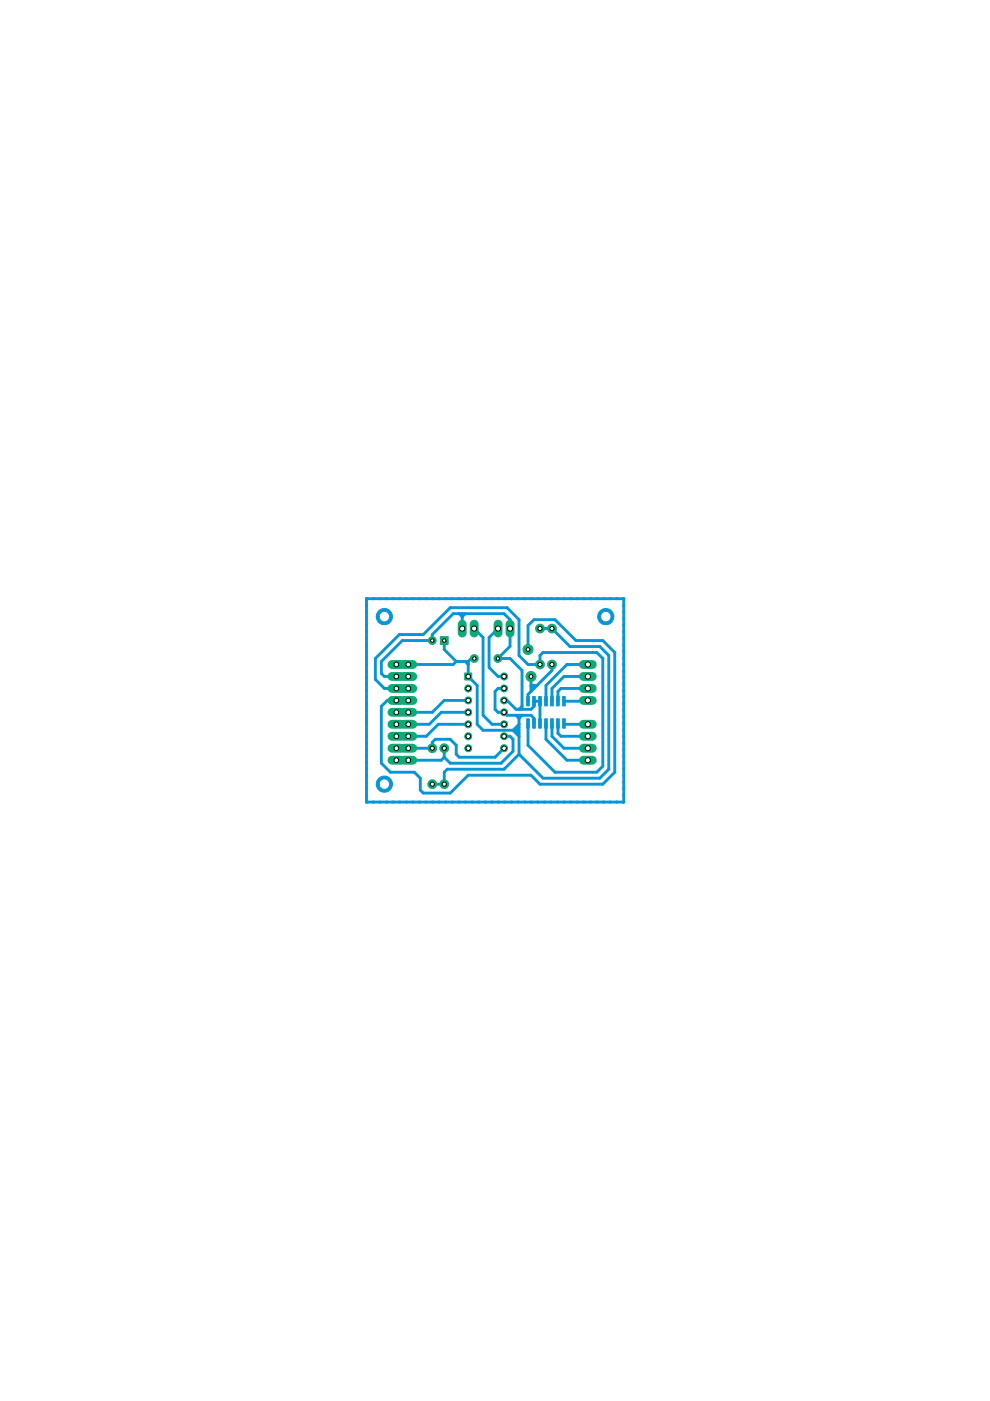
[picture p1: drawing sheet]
<svg xmlns="http://www.w3.org/2000/svg" width="210mm" height="297mm" viewBox="0 0 210 297" stroke-linecap="round" stroke-linejoin="round" font-family="sans-serif">
<g fill="#0696d7" stroke="#0696d7" stroke-width=".21">
<path d="M80.2 129.6a1.72 1.72 0 0 1 2.7 .2 1.72 1.72 0 0 1-.9 2.6 1.72 1.72 0 0 1-2.2-1.7h.6a1.11 1.11 0 0 1 1.6-.9 1.11 1.11 0 0 1 .2 1.9 1.11 1.11 0 0 1-1.8-.7v-.3h-.6v-.4z" fill-rule="evenodd"/>
<path d="M127.1 129.6a1.72 1.72 0 0 1 2.8 .2 1.72 1.72 0 0 1-1 2.6 1.72 1.72 0 0 1-2.2-1.7h.6a1.11 1.11 0 0 1 1.7-.9 1.11 1.11 0 0 1 .1 1.9 1.11 1.11 0 0 1-1.7-.7l-.1-.3h-.6l.1-.4z" fill-rule="evenodd"/>
<path d="M80.2 165.1a1.72 1.72 0 0 1 2.7 .2 1.72 1.72 0 0 1-.9 2.6 1.72 1.72 0 0 1-2.2-1.6h.6a1.11 1.11 0 0 1 1.6-1 1.11 1.11 0 0 1 .2 1.9 1.11 1.11 0 0 1-1.8-.7v-.2h-.6v-.5z" fill-rule="evenodd"/>
</g>
<g fill="#0696d7" stroke="#0696d7" stroke-width=".21">
<path d="M119.3 152.4h.5v2h-.5z"/>
<path d="M118 152.4h.6v2h-.6z"/>
<path d="M116.8 152.4h.5v2h-.5z"/>
<path d="M115.5 152.4h.5v2h-.5z"/>
<path d="M114.2 152.4h.6v2h-.6z"/>
<path d="M112.9 152.4h.6v2h-.6z"/>
<path d="M111.7 152.4h.5v2h-.5z"/>
<path d="M111.7 147.7h.5v2h-.5z"/>
<path d="M112.9 147.7h.6v2h-.6z"/>
<path d="M114.2 147.7h.6v2h-.6z"/>
<path d="M115.5 147.7h.5v2h-.5z"/>
<path d="M116.8 147.7h.5v2h-.5z"/>
<path d="M118 147.7h.6v2h-.6z"/>
<path d="M119.3 147.7h.5v2h-.5z"/>
</g>
<g fill="none" stroke="#0696d7" stroke-width=".61">
<path d="M77.7 126.9h54.5v43.2h-54.5zM94.2 135.8v1.9l2.5 2.6M97.4 130.1l.6 .6 .6-.6M98 130.1v3.2M100.5 133.3l1.9 1.9v16.5l1.9 1.9h2.6M100.6 139.6h-.7l-.6 .7M105.6 133.3l-1.9 1.9v6.3l1.9 1.9h1.3M112 137.7v-5.1l1.2-1.2h4.5l4.4 4.4h5.7l2.5 2.5v25.4l-2.5 2.6h-13.3l-1.9-1.9h-13.3l-3.8 3.7h-5.8l-.6-.6v-2.5l-1.3-1.3h-5l-1.9-1.9v-12l1.2-1.3h4.5M114.5 133.3h2.5l3.8 3.8h6.4l1.9 1.9v24.1l-1.9 1.9h-12.1l-5.1-5.1M84 158.6h7.7v-1.2l.6-.7h3.2l1.2 1.3v1.9l.7 .6h7.6l1.9-1.9M86.6 146h-5.1l-1.9-1.9v-4.5l5.1-5.1h5l5.8-5.7h12l2.5 2.6v7.6l2 1.9h2.5v-1.9l.6-.7h11.4l1.3 1.3v22.9l-1.3 1.2h-8.8l-5.7-5.7v-4.6M86.6 143.4h-5.1l-.6-.6v-2.5l4.4-4.5h6.4v-1.3l4.4-4.4h10.8l1.2 1.3v5.6l-2.5 2.6h2.5l2.6 2.6v8.2"/>
<path d="M94.2 158.6v1.9M96.7 140.3l-.6 .6h-12.1M96.7 140.3h2.6M98.6 140.3l.7 .6M99.3 140.3v3.1l1.9 1.9v8.3l1.2 1.2h7M99.3 148.5h-5.1l-2.5 2.5h-7.7M99.3 151h-5.7l-2.6 2.6h-7M99.3 153.6h-6.4l-2.5 2.5h-6.4M106.9 148.5h.6l1.9 1.9h3.2l.6-.6v-1.1h1.3v4.7M106.9 146h-1.3l-.6 .6v3.8l.6 .6h1.3l.6 .7h5.1l.6 .6v1.1M106.9 156.1h1.2l.7 .6v2.6l-2.6 2.5h-10.7l-1.3-1.3M109.4 151.7l.6 .6 .7-.6"/>
<path d="M110 159.9l-3.1 3.2h-12.1l-.6 .6v2.6h-2.5M110 151.7v8.2M110 153.6l-1.2 1.2 1.2 1.3M110.7 149.8l-.7 .6M112.6 146.6l-.6 .6v1.5M112.6 143.4v3.2M113.9 145.3h-1.3l.6 .7M115.8 153.4v3.3l4.4 4.5h4.4M117 153.4v2.7l2.6 2.5h5M117 140.9v1.3l-4.4 4.4M118.3 153.4v2.1l.6 .6h5.7M119.6 153.4l.1 .2h4.9"/>
<path d="M124.6 140.9h-4.4l-4.4 4.4v3.4M124.6 146h-5.7l-.6 .6v2.1M124.6 143.4h-5l-2.6 2.6v2.7M124.6 148.5l-.1 .2h-4.9M94.2 160.5l-.6 .7h-9.6"/>
</g>
<path d="M109.4 154.8h.6M109.4 154.8l.6 .7M110 154.2l-.6 .6" fill="none" stroke="#0696d7" stroke-width=".42"/>
<path d="M93.4 135h1.6v1.6h-1.6z" fill="#0dab76" stroke="#0dab76" stroke-width=".21"/>
<circle cx="94.2" cy="135.8" r=".36" fill="#fff" stroke="#000" stroke-width=".21"/>
<circle cx="91.7" cy="135.8" r=".83" fill="#0dab76" stroke="#0dab76" stroke-width=".21"/>
<circle cx="91.7" cy="135.8" r=".36" fill="#fff" stroke="#000" stroke-width=".21"/>
<circle cx="100.6" cy="139.6" r=".83" fill="#0dab76" stroke="#0dab76" stroke-width=".21"/>
<circle cx="100.6" cy="139.6" r=".36" fill="#fff" stroke="#000" stroke-width=".21"/>
<circle cx="105.6" cy="139.6" r=".83" fill="#0dab76" stroke="#0dab76" stroke-width=".21"/>
<circle cx="105.6" cy="139.6" r=".36" fill="#fff" stroke="#000" stroke-width=".21"/>
<path d="M105.6 132.3v1.9" fill="none" stroke="#0dab76" stroke-width="1.9"/>
<circle cx="105.6" cy="133.3" r=".55" fill="#fff" stroke="#000" stroke-width=".21"/>
<path d="M108.1 132.3v1.9" fill="none" stroke="#0dab76" stroke-width="1.9"/>
<circle cx="108.1" cy="133.3" r=".55" fill="#fff" stroke="#000" stroke-width=".21"/>
<path d="M100.5 132.3v1.9" fill="none" stroke="#0dab76" stroke-width="1.9"/>
<circle cx="100.5" cy="133.3" r=".55" fill="#fff" stroke="#000" stroke-width=".21"/>
<path d="M98 132.3v1.9" fill="none" stroke="#0dab76" stroke-width="1.9"/>
<circle cx="98" cy="133.3" r=".55" fill="#fff" stroke="#000" stroke-width=".21"/>
<path d="M83.1 161.2h1.9" fill="none" stroke="#0dab76" stroke-width="1.9"/>
<circle cx="84" cy="161.2" r=".51" fill="#fff" stroke="#000" stroke-width=".21"/>
<path d="M83.1 158.6h1.9" fill="none" stroke="#0dab76" stroke-width="1.9"/>
<circle cx="84" cy="158.6" r=".51" fill="#fff" stroke="#000" stroke-width=".21"/>
<path d="M83.1 156.1h1.9" fill="none" stroke="#0dab76" stroke-width="1.9"/>
<circle cx="84" cy="156.1" r=".51" fill="#fff" stroke="#000" stroke-width=".21"/>
<path d="M83.1 153.6h1.9" fill="none" stroke="#0dab76" stroke-width="1.9"/>
<circle cx="84" cy="153.6" r=".51" fill="#fff" stroke="#000" stroke-width=".21"/>
<path d="M83.1 151h1.9" fill="none" stroke="#0dab76" stroke-width="1.9"/>
<circle cx="84" cy="151" r=".51" fill="#fff" stroke="#000" stroke-width=".21"/>
<path d="M83.1 148.5h1.9" fill="none" stroke="#0dab76" stroke-width="1.9"/>
<circle cx="84" cy="148.5" r=".51" fill="#fff" stroke="#000" stroke-width=".21"/>
<path d="M83.1 146h1.9" fill="none" stroke="#0dab76" stroke-width="1.9"/>
<circle cx="84" cy="146" r=".51" fill="#fff" stroke="#000" stroke-width=".21"/>
<path d="M83.1 143.4h1.9" fill="none" stroke="#0dab76" stroke-width="1.9"/>
<circle cx="84" cy="143.4" r=".51" fill="#fff" stroke="#000" stroke-width=".21"/>
<path d="M83.1 140.9h1.9" fill="none" stroke="#0dab76" stroke-width="1.9"/>
<circle cx="84" cy="140.9" r=".51" fill="#fff" stroke="#000" stroke-width=".21"/>
<path d="M85.6 161.2h1.9" fill="none" stroke="#0dab76" stroke-width="1.9"/>
<circle cx="86.6" cy="161.2" r=".51" fill="#fff" stroke="#000" stroke-width=".21"/>
<path d="M85.6 158.6h1.9" fill="none" stroke="#0dab76" stroke-width="1.9"/>
<circle cx="86.6" cy="158.6" r=".51" fill="#fff" stroke="#000" stroke-width=".21"/>
<path d="M85.6 156.1h1.9" fill="none" stroke="#0dab76" stroke-width="1.9"/>
<circle cx="86.6" cy="156.1" r=".51" fill="#fff" stroke="#000" stroke-width=".21"/>
<path d="M85.6 153.6h1.9" fill="none" stroke="#0dab76" stroke-width="1.9"/>
<circle cx="86.6" cy="153.6" r=".51" fill="#fff" stroke="#000" stroke-width=".21"/>
<path d="M85.6 151h1.9" fill="none" stroke="#0dab76" stroke-width="1.9"/>
<circle cx="86.6" cy="151" r=".51" fill="#fff" stroke="#000" stroke-width=".21"/>
<path d="M85.6 148.5h1.9" fill="none" stroke="#0dab76" stroke-width="1.9"/>
<circle cx="86.6" cy="148.5" r=".51" fill="#fff" stroke="#000" stroke-width=".21"/>
<path d="M85.6 146h1.9" fill="none" stroke="#0dab76" stroke-width="1.9"/>
<circle cx="86.6" cy="146" r=".51" fill="#fff" stroke="#000" stroke-width=".21"/>
<path d="M85.6 143.4h1.9" fill="none" stroke="#0dab76" stroke-width="1.9"/>
<circle cx="86.6" cy="143.4" r=".51" fill="#fff" stroke="#000" stroke-width=".21"/>
<path d="M85.6 140.9h1.9" fill="none" stroke="#0dab76" stroke-width="1.9"/>
<circle cx="86.6" cy="140.9" r=".51" fill="#fff" stroke="#000" stroke-width=".21"/>
<circle cx="114.5" cy="140.9" r=".93" fill="#0dab76" stroke="#0dab76" stroke-width=".21"/>
<circle cx="114.5" cy="140.9" r=".44" fill="#fff" stroke="#000" stroke-width=".21"/>
<circle cx="114.5" cy="133.3" r=".93" fill="#0dab76" stroke="#0dab76" stroke-width=".21"/>
<circle cx="114.5" cy="133.3" r=".44" fill="#fff" stroke="#000" stroke-width=".21"/>
<circle cx="117" cy="140.9" r=".93" fill="#0dab76" stroke="#0dab76" stroke-width=".21"/>
<circle cx="117" cy="140.9" r=".44" fill="#fff" stroke="#000" stroke-width=".21"/>
<circle cx="117" cy="133.3" r=".93" fill="#0dab76" stroke="#0dab76" stroke-width=".21"/>
<circle cx="117" cy="133.3" r=".44" fill="#fff" stroke="#000" stroke-width=".21"/>
<circle cx="94.2" cy="158.6" r=".93" fill="#0dab76" stroke="#0dab76" stroke-width=".21"/>
<circle cx="94.2" cy="158.6" r=".44" fill="#fff" stroke="#000" stroke-width=".21"/>
<circle cx="94.2" cy="166.3" r=".93" fill="#0dab76" stroke="#0dab76" stroke-width=".21"/>
<circle cx="94.2" cy="166.3" r=".44" fill="#fff" stroke="#000" stroke-width=".21"/>
<circle cx="91.7" cy="158.6" r=".93" fill="#0dab76" stroke="#0dab76" stroke-width=".21"/>
<circle cx="91.7" cy="158.6" r=".44" fill="#fff" stroke="#000" stroke-width=".21"/>
<circle cx="91.7" cy="166.3" r=".93" fill="#0dab76" stroke="#0dab76" stroke-width=".21"/>
<circle cx="91.7" cy="166.3" r=".44" fill="#fff" stroke="#000" stroke-width=".21"/>
<path d="M98.5 142.7h1.5v1.5h-1.5z" fill="#0dab76" stroke="#0dab76" stroke-width=".21"/>
<circle cx="99.3" cy="143.4" r=".49" fill="#fff" stroke="#000" stroke-width=".21"/>
<circle cx="99.3" cy="146" r=".74" fill="#0dab76" stroke="#0dab76" stroke-width=".21"/>
<circle cx="99.3" cy="146" r=".49" fill="#fff" stroke="#000" stroke-width=".21"/>
<circle cx="99.3" cy="148.5" r=".74" fill="#0dab76" stroke="#0dab76" stroke-width=".21"/>
<circle cx="99.3" cy="148.5" r=".49" fill="#fff" stroke="#000" stroke-width=".21"/>
<circle cx="99.3" cy="151" r=".74" fill="#0dab76" stroke="#0dab76" stroke-width=".21"/>
<circle cx="99.3" cy="151" r=".49" fill="#fff" stroke="#000" stroke-width=".21"/>
<circle cx="99.3" cy="153.6" r=".74" fill="#0dab76" stroke="#0dab76" stroke-width=".21"/>
<circle cx="99.3" cy="153.6" r=".49" fill="#fff" stroke="#000" stroke-width=".21"/>
<circle cx="99.3" cy="156.1" r=".74" fill="#0dab76" stroke="#0dab76" stroke-width=".21"/>
<circle cx="99.3" cy="156.1" r=".49" fill="#fff" stroke="#000" stroke-width=".21"/>
<circle cx="99.3" cy="158.6" r=".74" fill="#0dab76" stroke="#0dab76" stroke-width=".21"/>
<circle cx="99.3" cy="158.6" r=".49" fill="#fff" stroke="#000" stroke-width=".21"/>
<circle cx="106.9" cy="158.6" r=".74" fill="#0dab76" stroke="#0dab76" stroke-width=".21"/>
<circle cx="106.9" cy="158.6" r=".49" fill="#fff" stroke="#000" stroke-width=".21"/>
<circle cx="106.9" cy="156.1" r=".74" fill="#0dab76" stroke="#0dab76" stroke-width=".21"/>
<circle cx="106.9" cy="156.1" r=".49" fill="#fff" stroke="#000" stroke-width=".21"/>
<circle cx="106.9" cy="153.6" r=".74" fill="#0dab76" stroke="#0dab76" stroke-width=".21"/>
<circle cx="106.9" cy="153.6" r=".49" fill="#fff" stroke="#000" stroke-width=".21"/>
<circle cx="106.9" cy="151" r=".74" fill="#0dab76" stroke="#0dab76" stroke-width=".21"/>
<circle cx="106.9" cy="151" r=".49" fill="#fff" stroke="#000" stroke-width=".21"/>
<circle cx="106.9" cy="148.5" r=".74" fill="#0dab76" stroke="#0dab76" stroke-width=".21"/>
<circle cx="106.9" cy="148.5" r=".49" fill="#fff" stroke="#000" stroke-width=".21"/>
<circle cx="106.9" cy="146" r=".74" fill="#0dab76" stroke="#0dab76" stroke-width=".21"/>
<circle cx="106.9" cy="146" r=".49" fill="#fff" stroke="#000" stroke-width=".21"/>
<circle cx="106.9" cy="143.4" r=".74" fill="#0dab76" stroke="#0dab76" stroke-width=".21"/>
<circle cx="106.9" cy="143.4" r=".49" fill="#fff" stroke="#000" stroke-width=".21"/>
<path d="M123.7 161.2h1.9" fill="none" stroke="#0dab76" stroke-width="1.9"/>
<circle cx="124.6" cy="161.2" r=".55" fill="#fff" stroke="#000" stroke-width=".21"/>
<path d="M123.7 158.6h1.9" fill="none" stroke="#0dab76" stroke-width="1.9"/>
<circle cx="124.6" cy="158.6" r=".55" fill="#fff" stroke="#000" stroke-width=".21"/>
<path d="M123.7 156.1h1.9" fill="none" stroke="#0dab76" stroke-width="1.9"/>
<circle cx="124.6" cy="156.1" r=".55" fill="#fff" stroke="#000" stroke-width=".21"/>
<path d="M123.7 153.6h1.9" fill="none" stroke="#0dab76" stroke-width="1.9"/>
<circle cx="124.6" cy="153.6" r=".55" fill="#fff" stroke="#000" stroke-width=".21"/>
<path d="M123.7 148.5h1.9" fill="none" stroke="#0dab76" stroke-width="1.9"/>
<circle cx="124.6" cy="148.5" r=".55" fill="#fff" stroke="#000" stroke-width=".21"/>
<path d="M123.7 146h1.9" fill="none" stroke="#0dab76" stroke-width="1.9"/>
<circle cx="124.6" cy="146" r=".55" fill="#fff" stroke="#000" stroke-width=".21"/>
<path d="M123.7 143.4h1.9" fill="none" stroke="#0dab76" stroke-width="1.9"/>
<circle cx="124.6" cy="143.4" r=".55" fill="#fff" stroke="#000" stroke-width=".21"/>
<path d="M123.7 140.9h1.9" fill="none" stroke="#0dab76" stroke-width="1.9"/>
<circle cx="124.6" cy="140.9" r=".55" fill="#fff" stroke="#000" stroke-width=".21"/>
<circle cx="112" cy="137.7" r="1.06" fill="#0dab76" stroke="#0dab76" stroke-width=".21"/>
<circle cx="112" cy="137.7" r=".4" fill="#fff" stroke="#000" stroke-width=".21"/>
<circle cx="112.6" cy="143.4" r="1.06" fill="#0dab76" stroke="#0dab76" stroke-width=".21"/>
<circle cx="112.6" cy="143.4" r=".4" fill="#fff" stroke="#000" stroke-width=".21"/>
</svg>
